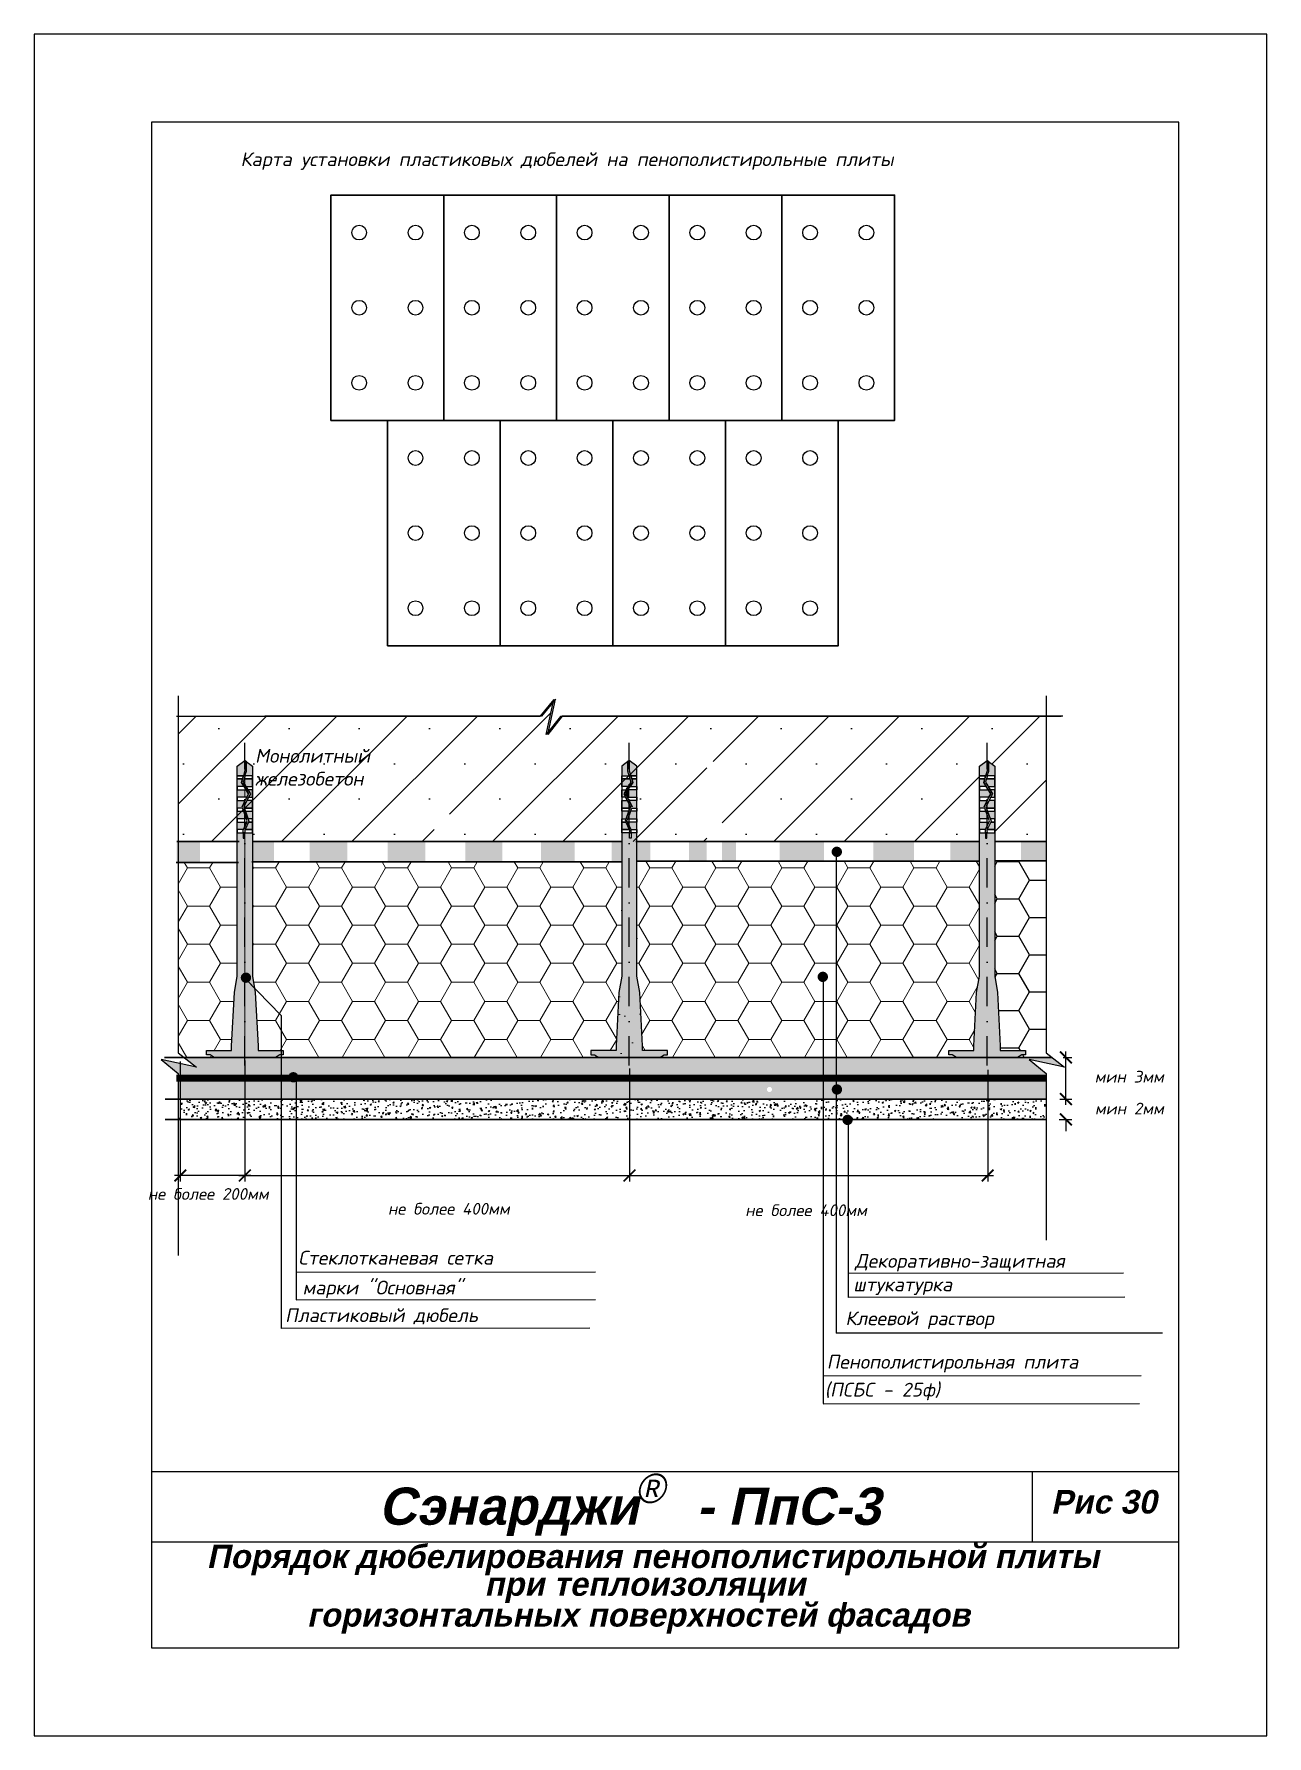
# Model space of a CAD drawing. Header units: inches. Extents: x 47 to 4151, y -1120 to 1902.
# Drawn here: x 1936.9 to 2146.9, y 948.9 to 1238.9 of the extents above; entities that cross this region are included whole.
import ezdxf

# ---------------------------------------------------------------- set-up
doc = ezdxf.new("R2010")
doc.units = ezdxf.units.IN
doc.header["$LTSCALE"] = 10
doc.header["$MEASUREMENT"] = 0
doc.linetypes.add('DASHDOT', pattern=[1, 0.5, -0.25, 0, -0.25])
doc.linetypes.add('HIDDEN', pattern=[0.375, 0.25, -0.125])
doc.layers.add('dim', color=160, linetype='Continuous', lineweight=15)
doc.layers.add('Layer1', color=108, linetype='Continuous', lineweight=30)
for name, color, linetype in [('DUBEL', 142, 'Continuous'), ('hatch', 240, 'Continuous'), ('ndp', 242, 'Continuous'), ('ramka', 248, 'Continuous')]:
    doc.layers.add(name, color=color, linetype=linetype)
doc.layers.add('list', color=5, linetype='Continuous', plot=False)
doc.styles.add('ndp', font='ARIALBD.TTF', dxfattribs={"oblique": 12})
doc.styles.add('style2', font='romans.shx', dxfattribs={"oblique": 12})
doc.dimstyles.new('1', dxfattribs={"dimtxt": 2, "dimasz": 2, "dimexe": 1, "dimexo": 0.7, "dimgap": 2, "dimtad": 0, "dimtih": 1, "dimtoh": 1, "dimdec": 4, "dimzin": 0, "dimdsep": 46, "dimtxsty": 'style2', "dimblk": 'ARCHTICK', "dimcen": 1.5, "dimdle": 1, "dimadec": 0, "dimazin": 0, "dimtfac": 1, "dimtdec": 4, "dimtofl": 0, "dimtmove": 0, "dimatfit": 2, "dimldrblk": 'DOTSMALL', "dimfxl": 1, "dimtolj": 1, "dimtzin": 0, "dimarcsym": 0})
pattern_1 = [(350, (2566.6812, 1618.4841), (0.29139777, 0.39286785), [0, -0.4375])]
pattern_2 = [(0, (836.18176, 1637.6031), (0.21875, 0.4375), [0, -0.4375])]
pattern_3 = [(50, (836.1818, 1637.603), (2.5104106, -0.2196325), [0.2625, -2.8875]), (355, (836.1818, 1637.603), (-0.4856297, 2.6326725), [0.21, -2.31]), (100.4514, (836.391, 1637.5848), (2.024783, 2.4130384), [0.2230907, -2.4539974]), (46.1842, (836.1818, 1638.303), (3.735344, -0.5793166), [0.39375, -4.33125]), (96.6356, (836.493, 1638.2548), (3.271319, 3.409413), [0.334636, -3.680995]), (351.1842, (836.1818, 1638.303), (3.271317, 3.409415), [0.315, -3.465]), (21, (836.5318, 1638.128), (2.0891747, -1.409166), [0.2625, -2.8875]), (326, (836.5318, 1638.128), (0.8516037, 2.538025), [0.21, -2.31]), (71.4514, (836.7059, 1638.0107), (2.940779, 1.1288567), [0.2230907, -2.4539974]), (37.5, (836.1818, 1637.6031), (0.0425595, 1.1651285), [0, -2.282, 0, -2.345, 0, -2.31875]), (7.5, (836.1818, 1637.6031), (0.9207434, 1.380441), [0, -1.337, 0, -2.2295, 0, -0.88375]), (327.5, (835.4013, 1637.6031), (1.8683785, -0.07894205), [0, -0.875, 0, -2.73, 0, -3.6225]), (317.5, (835.0513, 1637.6031), (2.0411516, 0.3503674), [0, -1.1375, 0, -1.813, 0, -2.5725])]
pattern_4 = [(0, (1889.868, 340.1117), (5.625, 3.247595), [3.75, -7.5]), (120, (1889.868, 340.1117), (-5.625, 3.247595), [3.75, -7.5]), (60, (1889.868, 340.1117), (1e-08, 6.49519), [-7.5, 3.75])]

msp = doc.modelspace()

# ---------------------------------------------------------------- texts
at = {"layer": 'ndp', "oblique": 12}
for s, height, style, p in [('Карта установки пластиковых дюбелей на пенополистирольные плиты', 2.34619952, 'style2', (1972.033274, 1216.399121)), ('Монолитный', 2.3461995, 'style2', (1974.506869, 1114.744515)), ('железобетон', 2.34619952, 'style2', (1974.506869, 1110.828376)), ('Стеклотканевая сетка', 2.34619952, 'style2', (1981.882627, 1029.220293)), ('Декоративно-защитная', 2.34619952, 'style2', (2076.684998, 1028.681295)), ('марки "Основная"', 2.34619952, 'style2', (1982.600397, 1024.134206)), ('штукатурка', 2.3461995, 'style2', (2076.412517, 1024.677468)), ('Пластиковый дюбель', 2.34619952, 'style2', (1979.622078, 1019.420263)), ('Клеевой раствор', 2.34619952, 'style2', (2075.050152, 1018.894169)), ('Пенополистирольная плита', 2.34619952, 'style2', (2071.87867, 1011.490023)), ('(ПСБС - 25ф)', 2.34619952, 'style2', (2071.543408, 1006.733581)), ('Сэнарджи    - ПпС-3', 6.33260053, 'ndp', (1995.581953, 984.891113)), ('Рис 30', 4, 'ndp', (2110.069698, 986.80241)), ('Порядок дюбелирования пенополистирольной плиты ', 4, 'ndp', (1966.263791, 977.500978)), ('при теплоизоляции', 4, 'ndp', (2013.565986, 972.780335)), (' горизонтальных поверхностей фасадов', 4, 'ndp', (1981.772395, 967.53518))]:
    msp.add_text(s, height=height, dxfattribs=dict(at, style=style)).set_placement(p)
at = {"layer": 'ndp', "insert": (2039.295845, 993.581192), "char_height": 5, "attachment_point": 1, "style": 'style2'}
msp.add_mtext('{\\fCentury Gothic|b0|i0|c204|p32;®}', dxfattribs=at)

# ---------------------------------------------------------------- blocks, each defined once
blk = doc.blocks.new('_ArchTick')
at = {"layer": 'DUBEL', "color": 0, "const_width": 0.15}
blk.add_lwpolyline([(-0.5, -0.5), (0.5, 0.5)], dxfattribs=at)
blk = doc.blocks.new('*D238')
at = {"layer": 'Defpoints', "color": 0}
for p in [(2111.46, 1064.52), (2112.62, 1064.52), (2110.87, 1057.42)]:
    blk.add_point(p, dxfattribs=at)
at = {"layer": 'dim', "color": 0, "lineweight": -2}
for p, q in [((2112.16, 1064.52), (2113.62, 1064.52)), ((2112.62, 1056.42), (2112.62, 1065.52)), ((2111.57, 1057.42), (2113.62, 1057.42))]:
    blk.add_line(p, q, dxfattribs=at)
at = {"layer": 'dim', "color": 0, "lineweight": -2, "xscale": 2, "yscale": 2, "zscale": 2}
for p, rotation in [((2112.62, 1064.52), 90), ((2112.62, 1057.42), 270)]:
    blk.add_blockref('_ArchTick', p, dxfattribs=dict(at, rotation=rotation))
at = {"layer": 'dim', "color": 0, "insert": (2123.41, 1061.23), "char_height": 2, "attachment_point": 5, "style": 'style2'}
blk.add_mtext('\\A1;{\\fRomanS|b0|i0|c204|p2;мин 3мм}', dxfattribs=at)
blk = doc.blocks.new('_DotSmall')
at = {"layer": 'DUBEL', "color": 0, "const_width": 0.5}
blk.add_lwpolyline([(-0.0625, 0, 1), (0.0625, 0, 1)], format="xyb", close=True, dxfattribs=at)
blk = doc.blocks.new('*D237')
at = {"layer": 'Defpoints', "color": 0}
for p in [(2110.87, 1057.42), (2110.76, 1053.96), (2112.62, 1053.96)]:
    blk.add_point(p, dxfattribs=at)
at = {"layer": 'dim', "color": 0, "lineweight": -2}
for p, q in [((2112.62, 1057.42), (2112.62, 1059.42)), ((2111.57, 1057.42), (2113.62, 1057.42)), ((2111.46, 1053.96), (2113.62, 1053.96)), ((2112.62, 1053.96), (2112.62, 1051.96))]:
    blk.add_line(p, q, dxfattribs=at)
at = {"layer": 'dim', "color": 0, "lineweight": -2, "xscale": 2, "yscale": 2, "zscale": 2}
for p, rotation in [((2112.62, 1057.42), 270), ((2112.62, 1053.96), 90)]:
    blk.add_blockref('_ArchTick', p, dxfattribs=dict(at, rotation=rotation))
at = {"layer": 'dim', "color": 0, "insert": (2123.43, 1055.81), "char_height": 2, "attachment_point": 5, "style": 'style2'}
blk.add_mtext('\\A1;{\\fRomanS|b0|i0|c204|p2;мин 2мм}', dxfattribs=at)
blk = doc.blocks.new('*D307')
at = {"layer": 'Defpoints', "color": 0}
for p in [(2038.3, 1063.08), (2099.3, 1063.08), (2099.3, 1044.4)]:
    blk.add_point(p, dxfattribs=at)
at = {"layer": 'dim', "color": 0, "lineweight": -2}
for p, q in [((2038.3, 1062.38), (2038.3, 1043.4)), ((2099.3, 1062.38), (2099.3, 1043.4)), ((2037.3, 1044.4), (2100.3, 1044.4))]:
    blk.add_line(p, q, dxfattribs=at)
at = {"layer": 'dim', "color": 0, "lineweight": -2, "xscale": 2, "yscale": 2, "zscale": 2, "rotation": 180}
blk.add_blockref('_ArchTick', (2038.3, 1044.4), dxfattribs=at)
at = {"layer": 'dim', "color": 0, "lineweight": -2, "xscale": 2, "yscale": 2, "zscale": 2}
blk.add_blockref('_ArchTick', (2099.3, 1044.4), dxfattribs=at)
at = {"layer": 'dim', "color": 0, "insert": (2068.36, 1038.48), "char_height": 2, "attachment_point": 5, "style": 'style2'}
blk.add_mtext('\\A1;{\\fRomanS|b0|i0|c204|p2;не более 400мм}', dxfattribs=at)
blk = doc.blocks.new('*D322')
at = {"layer": 'Defpoints', "color": 0}
for p in [(1972.77, 1063.33), (2038.3, 1063.33), (2038.3, 1044.4)]:
    blk.add_point(p, dxfattribs=at)
at = {"layer": 'dim', "color": 0, "lineweight": -2}
for p, q in [((1972.77, 1062.63), (1972.77, 1043.4)), ((2038.3, 1062.63), (2038.3, 1043.4)), ((1971.77, 1044.4), (2039.3, 1044.4))]:
    blk.add_line(p, q, dxfattribs=at)
at = {"layer": 'dim', "color": 0, "lineweight": -2, "xscale": 2, "yscale": 2, "zscale": 2, "rotation": 180}
blk.add_blockref('_ArchTick', (1972.77, 1044.4), dxfattribs=at)
at = {"layer": 'dim', "color": 0, "lineweight": -2, "xscale": 2, "yscale": 2, "zscale": 2}
blk.add_blockref('_ArchTick', (2038.3, 1044.4), dxfattribs=at)
at = {"layer": 'dim', "color": 0, "insert": (2007.51, 1038.73), "char_height": 2, "attachment_point": 5, "style": 'style2'}
blk.add_mtext('\\A1;{\\fRomanS|b0|i0|c204|p2;не более 400мм}', dxfattribs=at)
blk = doc.blocks.new('*D323')
at = {"layer": 'Defpoints', "color": 0}
for p in [(1961.78, 1064.53), (1972.77, 1064.72), (1961.78, 1044.4)]:
    blk.add_point(p, dxfattribs=at)
at = {"layer": 'dim', "color": 0, "lineweight": -2}
for p, q in [((1961.78, 1063.83), (1961.78, 1043.4)), ((1972.77, 1064.02), (1972.77, 1043.4)), ((1973.77, 1044.4), (1960.78, 1044.4))]:
    blk.add_line(p, q, dxfattribs=at)
at = {"layer": 'dim', "color": 0, "lineweight": -2, "xscale": 2, "yscale": 2, "zscale": 2, "rotation": 180}
blk.add_blockref('_ArchTick', (1961.78, 1044.4), dxfattribs=at)
at = {"layer": 'dim', "color": 0, "lineweight": -2, "xscale": 2, "yscale": 2, "zscale": 2}
blk.add_blockref('_ArchTick', (1972.77, 1044.4), dxfattribs=at)
at = {"layer": 'dim', "color": 0, "insert": (1966.53, 1041.26), "char_height": 2, "attachment_point": 5, "style": 'style2'}
blk.add_mtext('\\A1;{\\fRomanS|b0|i0|c204|p2;не более 200мм}', dxfattribs=at)

# ---------------------------------------------------------------- dimensions: what is measured, and where the dimension line sits
at = {"layer": 'dim'}
for base, p1, p2, angle, text, picture, middle in [((1961.775495, 1044.399084), (1972.768573, 1064.724874), (1961.775495, 1064.526953), 180, '{\\fRomanS|b0|i0|c204|p2;не более 200мм}', '*D323', (1966.526691, 1041.261068)), ((2112.624958, 1064.517191), (2110.872862, 1057.41859), (2111.45626, 1064.517191), 270, '{\\fRomanS|b0|i0|c204|p2;мин 3мм}', '*D238', (2123.407823, 1061.230212)), ((2112.624958, 1053.963135), (2110.872862, 1057.41859), (2110.756056, 1053.963135), 270, '{\\fRomanS|b0|i0|c204|p2;мин 2мм}', '*D237', (2123.434233, 1055.812213))]:
    dim = msp.add_linear_dim(base=base, p1=p1, p2=p2, angle=angle, text=text, dimstyle='1', override={"dimtmove": 2}, dxfattribs=at)
    dim.commit()
    dim.dimension.update_dxf_attribs({"geometry": picture, "text_midpoint": middle, "dimtype": 160})
for base, p1, p2, picture, middle in [((2038.304507, 1044.398472), (1972.774439, 1063.32881), (2038.304507, 1063.32881), '*D322', (2007.506877, 1038.732714)), ((2099.29803, 1044.402581), (2038.297332, 1063.075814), (2099.29803, 1063.075814), '*D307', (2068.360711, 1038.479717))]:
    dim = msp.add_linear_dim(base=base, p1=p1, p2=p2, text='{\\fRomanS|b0|i0|c204|p2;не более 400мм}', dimstyle='1', override={"dimtmove": 2}, dxfattribs=at)
    dim.commit()
    dim.dimension.update_dxf_attribs({"geometry": picture, "text_midpoint": middle, "dimtype": 160})

# ---------------------------------------------------------------- hatches: boundary and pattern name
at = {"layer": 'dim'}
h = msp.add_hatch(color=4, dxfattribs=at)
h.paths.add_polyline_path([(1972.778129, 1115.096473), (1971.474136, 1114.156579), (1971.474136, 1112.527853), (1972.536286, 1112.527853), (1972.778129, 1113.346206)])
h.paths.add_polyline_path([(1974.082123, 1114.156579), (1973.054931, 1114.89696), (1973.054931, 1113.306161), (1972.778129, 1112.527853), (1972.778129, 1112.369519), (1972.824921, 1112.527853), (1974.082123, 1112.527853)])
h.paths.add_polyline_path([(1974.082123, 1111.982397), (1972.778129, 1111.982397), (1972.778129, 1110.975996), (1972.956104, 1110.688795), (1974.082123, 1110.688795)])
h.paths.add_polyline_path([(1972.198702, 1111.385536), (1972.375089, 1111.982397), (1971.474136, 1111.982397), (1971.474136, 1110.688795), (1972.630464, 1110.688795)])
h.paths.add_polyline_path([(1972.778129, 1111.982397), (1972.663725, 1111.982397), (1972.499287, 1111.425969), (1972.778129, 1110.975996)])
h.paths.add_polyline_path([(1972.778129, 1110.143339), (1971.474136, 1110.143339), (1971.474136, 1108.849737), (1972.778129, 1108.849737)])
h.paths.add_polyline_path([(1972.968476, 1110.143339), (1972.778129, 1110.143339), (1972.778129, 1108.849737), (1973.105437, 1108.849737), (1973.404359, 1109.439948)])
h.paths.add_polyline_path([(1974.082123, 1110.143339), (1973.294117, 1110.143339), (1973.721546, 1109.453589), (1973.415715, 1108.849737), (1974.082123, 1108.849737)])
h.paths.add_polyline_path([(1974.082123, 1108.304281), (1973.139459, 1108.304281), (1972.778129, 1107.59085), (1972.778129, 1107.010679), (1974.082123, 1107.010679)])
h.paths.add_polyline_path([(1972.778129, 1108.304281), (1971.474136, 1108.304281), (1971.474136, 1107.010679), (1972.372456, 1107.010679), (1972.778129, 1105.904192), (1972.778129, 1106.70832), (1972.590437, 1107.220258), (1972.778129, 1107.59085), (1972.778129, 1108.203482), (1972.289126, 1107.237964)])
h.paths.add_polyline_path([(1972.778129, 1105.904192), (1972.572437, 1106.465223), (1971.474136, 1106.465223), (1971.474136, 1105.171622), (1972.778129, 1105.171622)])
h.paths.add_polyline_path([(1974.082123, 1106.465223), (1972.867256, 1106.465223), (1973.341532, 1105.171622), (1974.082123, 1105.171622)])
h.paths.add_polyline_path([(1974.082123, 1104.626165), (1973.399706, 1104.626165), (1972.819919, 1103.332564), (1974.082123, 1103.332564)])
h.paths.add_polyline_path([(1972.778129, 1104.626165), (1971.474136, 1104.626165), (1971.474136, 1103.332564), (1972.516587, 1103.332564), (1972.778129, 1103.916108)])
h.paths.add_polyline_path([(1972.487713, 1102.787108), (1971.474136, 1102.787108), (1971.474136, 1078.381266), (1971.001246, 1075.607412), (1970.524305, 1066.467857), (1970.524305, 1065.672592), (1966.248239, 1065.672592), (1966.248239, 1064.957988), (1966.83738, 1064.957988), (1967.566899, 1064.517191), (1972.778129, 1064.517191), (1972.778129, 1101.883826), (1972.487713, 1101.883826)])
h.paths.add_polyline_path([(1974.082123, 1102.787108), (1972.778129, 1102.787108), (1972.778129, 1064.517191), (1977.98936, 1064.517191), (1978.718879, 1064.957988), (1979.30802, 1064.957988), (1979.30802, 1065.672592), (1975.031954, 1065.672592), (1975.031954, 1066.467857), (1974.555013, 1075.607412), (1974.082123, 1078.381266)])
h = msp.add_hatch(dxfattribs=at)
h.set_pattern_fill('AR-SAND', color=1, scale=5, style=0)
h.set_pattern_definition([(37.5, (1889.868, 340.112), (-0.31497, 9.63412), [0, -7.6, 0, -8.5, 0, -8.125]), (7.5, (1889.868, 340.112), (8.84888, 14.11073), [0, -4.1, 0, -6.85, 0, -2.625]), (327.5, (1883.718, 340.112), (15.57071, 0.028295), [0, -2.5, 0, -9, 0, -11.75]), (317.5, (1883.718, 340.112), (15.03063, 4.38838), [0, -1.25, 0, -5.9, 0, -6.75])])
h.paths.add_polyline_path([(2039.563348, 1102.787108), (2038.549771, 1102.787108), (2038.549771, 1101.883826), (2038.259355, 1101.883826), (2038.259355, 1064.517191), (2043.470585, 1064.517191), (2044.200104, 1064.957988), (2044.789245, 1064.957988), (2044.789245, 1065.672592), (2040.513179, 1065.672592), (2040.513179, 1066.467857), (2040.036238, 1075.607412), (2039.563348, 1078.381266)])
h.paths.add_polyline_path([(2038.259355, 1102.787108), (2036.955361, 1102.787108), (2036.955361, 1078.381266), (2036.482471, 1075.607412), (2036.00553, 1066.467857), (2036.00553, 1065.672592), (2031.729464, 1065.672592), (2031.729464, 1064.957988), (2032.318605, 1064.957988), (2033.048124, 1064.517191), (2038.259355, 1064.517191)])
h.paths.add_polyline_path([(2037.637778, 1104.626165), (2036.955361, 1104.626165), (2036.955361, 1103.332564), (2038.217565, 1103.332564)])
h.paths.add_polyline_path([(2039.563348, 1104.626165), (2038.259355, 1104.626165), (2038.259355, 1103.916108), (2038.520897, 1103.332564), (2039.563348, 1103.332564)])
h.paths.add_polyline_path([(2039.563348, 1106.465223), (2038.465047, 1106.465223), (2038.259355, 1105.904192), (2038.259355, 1105.171622), (2039.563348, 1105.171622)])
h.paths.add_polyline_path([(2038.170228, 1106.465223), (2036.955361, 1106.465223), (2036.955361, 1105.171622), (2037.695952, 1105.171622)])
h.paths.add_polyline_path([(2038.259355, 1107.59085), (2037.898025, 1108.304281), (2036.955361, 1108.304281), (2036.955361, 1107.010679), (2038.259355, 1107.010679)])
h.paths.add_polyline_path([(2039.563348, 1108.304281), (2038.259355, 1108.304281), (2038.748358, 1107.237964), (2038.259355, 1108.203482), (2038.259355, 1107.59085), (2038.447047, 1107.220258), (2038.259355, 1106.70832), (2038.259355, 1105.904192), (2038.465047, 1106.465223), (2038.665028, 1107.010679), (2039.563348, 1107.010679)])
h.paths.add_polyline_path([(2039.563348, 1114.156579), (2038.259355, 1115.096473), (2038.259355, 1113.346206), (2038.501198, 1112.527853), (2039.563348, 1112.527853)])
h.paths.add_polyline_path([(2037.982553, 1113.306161), (2037.982553, 1114.89696), (2036.955361, 1114.156579), (2036.955361, 1112.527853), (2038.212563, 1112.527853), (2038.259355, 1112.369519), (2038.259355, 1112.527853)])
h.paths.add_polyline_path([(2038.259355, 1111.982397), (2036.955361, 1111.982397), (2036.955361, 1110.688795), (2038.08138, 1110.688795), (2038.259355, 1110.975996)])
h.paths.add_polyline_path([(2039.563348, 1111.982397), (2038.662395, 1111.982397), (2038.838782, 1111.385536), (2038.40702, 1110.688795), (2039.563348, 1110.688795)])
h.paths.add_polyline_path([(2039.563348, 1110.143339), (2038.259355, 1110.143339), (2038.259355, 1108.849737), (2039.563348, 1108.849737)])
h.paths.add_polyline_path([(2037.315938, 1109.453589), (2037.743367, 1110.143339), (2036.955361, 1110.143339), (2036.955361, 1108.849737), (2037.621769, 1108.849737)])
h = msp.add_hatch(color=4, dxfattribs=at)
h.paths.add_polyline_path([(2038.259355, 1111.982397), (2036.955361, 1111.982397), (2036.955361, 1110.688795), (2038.08138, 1110.688795), (2038.259355, 1110.975996)])
h.paths.add_polyline_path([(2037.982553, 1114.89696), (2036.955361, 1114.156579), (2036.955361, 1112.527853), (2038.212563, 1112.527853), (2038.259355, 1112.369519), (2038.259355, 1112.527853), (2037.982553, 1113.306161)])
h.paths.add_polyline_path([(2039.563348, 1114.156579), (2038.259355, 1115.096473), (2038.259355, 1113.346206), (2038.501198, 1112.527853), (2039.563348, 1112.527853)])
h.paths.add_polyline_path([(2039.563348, 1111.982397), (2038.662395, 1111.982397), (2038.838782, 1111.385536), (2038.40702, 1110.688795), (2039.563348, 1110.688795)])
h.paths.add_polyline_path([(2039.563348, 1110.143339), (2038.259355, 1110.143339), (2038.259355, 1108.849737), (2039.563348, 1108.849737)])
h.paths.add_polyline_path([(2038.538197, 1111.425969), (2038.373759, 1111.982397), (2038.259355, 1111.982397), (2038.259355, 1110.975996)])
h.paths.add_polyline_path([(2037.743367, 1110.143339), (2036.955361, 1110.143339), (2036.955361, 1108.849737), (2037.621769, 1108.849737), (2037.315938, 1109.453589)])
h.paths.add_polyline_path([(2039.563348, 1108.304281), (2038.259355, 1108.304281), (2038.748358, 1107.237964), (2038.259355, 1108.203482), (2038.259355, 1107.59085), (2038.447047, 1107.220258), (2038.259355, 1106.70832), (2038.259355, 1105.904192), (2038.465047, 1106.465223), (2038.665028, 1107.010679), (2039.563348, 1107.010679)])
h.paths.add_polyline_path([(2038.259355, 1107.59085), (2037.898025, 1108.304281), (2036.955361, 1108.304281), (2036.955361, 1107.010679), (2038.259355, 1107.010679)])
h.paths.add_polyline_path([(2038.170228, 1106.465223), (2036.955361, 1106.465223), (2036.955361, 1105.171622), (2037.695952, 1105.171622)])
h.paths.add_polyline_path([(2039.563348, 1106.465223), (2038.465047, 1106.465223), (2038.259355, 1105.904192), (2038.259355, 1105.171622), (2039.563348, 1105.171622)])
h.paths.add_polyline_path([(2037.637778, 1104.626165), (2036.955361, 1104.626165), (2036.955361, 1103.332564), (2038.217565, 1103.332564)])
h.paths.add_polyline_path([(2039.563348, 1104.626165), (2038.259355, 1104.626165), (2038.259355, 1103.916108), (2038.520897, 1103.332564), (2039.563348, 1103.332564)])
h.paths.add_polyline_path([(2038.259355, 1102.787108), (2036.955361, 1102.787108), (2036.955361, 1078.381266), (2036.482471, 1075.607412), (2036.00553, 1066.467857), (2036.00553, 1065.672592), (2031.729464, 1065.672592), (2031.729464, 1064.957988), (2032.318605, 1064.957988), (2033.048124, 1064.517191), (2038.259355, 1064.517191)])
h.paths.add_polyline_path([(2039.563348, 1102.787108), (2038.549771, 1102.787108), (2038.549771, 1101.883826), (2038.259355, 1101.883826), (2038.259355, 1064.517191), (2043.470585, 1064.517191), (2044.200104, 1064.957988), (2044.789245, 1064.957988), (2044.789245, 1065.672592), (2040.513179, 1065.672592), (2040.513179, 1066.467857), (2040.036238, 1075.607412), (2039.563348, 1078.381266)])
h = msp.add_hatch(color=4, dxfattribs=at)
h.paths.add_polyline_path([(2099.194638, 1115.096473), (2097.890644, 1114.156579), (2097.890644, 1112.527853), (2098.952794, 1112.527853), (2099.194638, 1113.346206)])
h.paths.add_polyline_path([(2100.498632, 1114.156579), (2099.47144, 1114.89696), (2099.47144, 1113.306161), (2099.194638, 1112.527853), (2099.194638, 1112.369519), (2099.24143, 1112.527853), (2100.498632, 1112.527853)])
h.paths.add_polyline_path([(2098.791598, 1111.982397), (2097.890644, 1111.982397), (2097.890644, 1110.688795), (2099.046972, 1110.688795), (2098.615211, 1111.385536)])
h.paths.add_polyline_path([(2100.498632, 1111.982397), (2099.194638, 1111.982397), (2099.194638, 1110.975996), (2099.372613, 1110.688795), (2100.498632, 1110.688795)])
h.paths.add_polyline_path([(2099.194638, 1110.143339), (2097.890644, 1110.143339), (2097.890644, 1108.849737), (2099.194638, 1108.849737)])
h.paths.add_polyline_path([(2100.498632, 1110.143339), (2099.710625, 1110.143339), (2100.138055, 1109.453589), (2099.832224, 1108.849737), (2100.498632, 1108.849737)])
h.paths.add_polyline_path([(2099.820868, 1109.439948), (2099.384985, 1110.143339), (2099.194638, 1110.143339), (2099.194638, 1108.849737), (2099.521945, 1108.849737)])
h.paths.add_polyline_path([(2099.194638, 1108.304281), (2097.890644, 1108.304281), (2097.890644, 1107.010679), (2098.788965, 1107.010679), (2099.194638, 1105.904192), (2099.194638, 1106.70832), (2099.006945, 1107.220258), (2099.194638, 1107.59085), (2099.194638, 1108.203482), (2098.705635, 1107.237964)])
h.paths.add_polyline_path([(2100.498632, 1108.304281), (2099.555968, 1108.304281), (2099.194638, 1107.59085), (2099.194638, 1107.010679), (2100.498632, 1107.010679)])
h.paths.add_polyline_path([(2099.194638, 1105.904192), (2098.988946, 1106.465223), (2097.890644, 1106.465223), (2097.890644, 1105.171622), (2099.194638, 1105.171622)])
h.paths.add_polyline_path([(2100.498632, 1106.465223), (2099.283765, 1106.465223), (2099.75804, 1105.171622), (2100.498632, 1105.171622)])
h.paths.add_polyline_path([(2100.498632, 1104.626165), (2099.816214, 1104.626165), (2099.236428, 1103.332564), (2100.498632, 1103.332564)])
h.paths.add_polyline_path([(2099.194638, 1103.916108), (2099.194638, 1104.626165), (2097.890644, 1104.626165), (2097.890644, 1103.332564), (2098.933096, 1103.332564)])
h.paths.add_polyline_path([(2099.194638, 1101.883826), (2098.904222, 1101.883826), (2098.904222, 1102.787108), (2097.890644, 1102.787108), (2097.890644, 1078.381266), (2097.417755, 1075.607412), (2096.940813, 1066.467857), (2096.940813, 1065.672592), (2092.664748, 1065.672592), (2092.664748, 1064.957988), (2093.253889, 1064.957988), (2093.983408, 1064.517191), (2099.194638, 1064.517191)])
h.paths.add_polyline_path([(2100.498632, 1102.787108), (2099.194638, 1102.787108), (2099.194638, 1064.517191), (2104.405869, 1064.517191), (2105.135388, 1064.957988), (2105.724529, 1064.957988), (2105.724529, 1065.672592), (2101.448463, 1065.672592), (2101.448463, 1066.467857), (2100.971521, 1075.607412), (2100.498632, 1078.381266)])
msp.add_hatch(color=4, dxfattribs=at).paths.add_polyline_path([(2038.259355, 1110.143339), (2038.069008, 1110.143339), (2037.633125, 1109.439948), (2037.932047, 1108.849737), (2038.259355, 1108.849737)])
h = msp.add_hatch(dxfattribs=at)
h.set_pattern_fill('HONEY', color=1, scale=30, style=0)
h.set_pattern_definition(pattern_4)
h.paths.add_polyline_path([(1971.474136, 1097.74657), (1961.40766, 1097.74657), (1961.40766, 1065.298069), (1962.398473, 1064.517191), (1967.566899, 1064.517191), (1966.83738, 1064.957988), (1966.248239, 1064.957988), (1966.248239, 1065.672592), (1970.524305, 1065.672592), (1970.524305, 1066.467857), (1971.001246, 1075.607412), (1971.474136, 1078.381266)])
h = msp.add_hatch(dxfattribs=at)
h.set_pattern_fill('HONEY', color=1, scale=30, style=0)
h.set_pattern_definition(pattern_4)
h.paths.add_polyline_path([(2036.955361, 1097.851631), (1974.082123, 1097.851631), (1974.082123, 1078.381266), (1974.429479, 1076.343759), (1978.961144, 1071.658524), (1978.961144, 1065.672592), (1979.30802, 1065.672592), (1979.30802, 1064.957988), (1978.961144, 1064.957988), (1978.961144, 1064.517191), (1991.205716, 1064.517191), (2033.048124, 1064.517191), (2032.318605, 1064.957988), (2031.729464, 1064.957988), (2031.729464, 1065.672592), (2036.00553, 1065.672592), (2036.00553, 1066.467857), (2036.482471, 1075.607412), (2036.955361, 1078.381266)])
h.paths.add_polyline_path([(1978.961144, 1071.658524), (1974.429479, 1076.343759), (1974.555013, 1075.607412), (1975.031954, 1066.467857), (1975.031954, 1065.672592), (1978.961144, 1065.672592)], flags=17)
h = msp.add_hatch(dxfattribs=at)
h.set_pattern_fill('HONEY', color=1, scale=30, style=0)
h.set_pattern_definition(pattern_4)
h.paths.add_polyline_path([(2071.262335, 1077.812962, -0.0274360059), (2071.214166, 1077.810316, -1), (2071.214166, 1078.690141, -0.9465932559), (2071.262335, 1077.812962), (2071.262335, 1064.517191), (2073.513034, 1064.517191), (2073.513034, 1097.942615), (2039.563348, 1097.942615), (2039.563348, 1078.381266), (2040.036238, 1075.607412), (2040.513179, 1066.467857), (2040.513179, 1065.672592), (2044.789245, 1065.672592), (2044.789245, 1064.957988), (2044.200104, 1064.957988), (2043.470585, 1064.517191), (2071.262335, 1064.517191)])
h = msp.add_hatch(dxfattribs=at)
h.set_pattern_fill('HONEY', color=1, scale=30, style=0)
h.set_pattern_definition(pattern_4)
h.paths.add_polyline_path([(2097.890644, 1097.942615), (2073.513034, 1097.942615), (2073.513034, 1064.517191), (2093.983408, 1064.517191), (2093.253889, 1064.957988), (2092.664748, 1064.957988), (2092.664748, 1065.672592), (2096.940813, 1065.672592), (2096.940813, 1066.467857), (2097.417755, 1075.607412), (2097.890644, 1078.381266)])
at = {"layer": 'hatch'}
h = msp.add_hatch(dxfattribs=at)
h.set_pattern_fill('SACNCR', color=1, scale=90.327494, style=0)
h.set_pattern_definition([(45, (1177.907, 2000.766), (-5.987923, 5.987923), []), (45, (1183.895, 2000.766), (-5.987923, 5.987923), [0, -8.4682])])
h.paths.add_polyline_path([(2051.445619, 1114.156579), (2052.749613, 1115.096473), (2054.053607, 1114.156579), (2054.053607, 1112.527853), (2054.053607, 1111.982397), (2054.053607, 1110.143339), (2054.053607, 1108.304281), (2054.053607, 1106.465223), (2054.053607, 1104.626165), (2054.053607, 1102.787108), (2054.053607, 1101.328209), (2097.890644, 1101.328209), (2097.890644, 1102.787108), (2097.890644, 1103.332564), (2097.890644, 1104.626165), (2097.890644, 1105.171622), (2097.890644, 1106.465223), (2097.890644, 1107.010679), (2097.890644, 1108.304281), (2097.890644, 1108.849737), (2097.890644, 1110.143339), (2097.890644, 1110.688795), (2097.890644, 1111.982397), (2097.890644, 1112.527853), (2097.890644, 1114.156579), (2099.194638, 1115.096473), (2099.47144, 1114.89696), (2100.498632, 1114.156579), (2100.498632, 1112.527853), (2100.498632, 1110.688795), (2100.498632, 1110.143339), (2100.498632, 1108.849737), (2100.498632, 1108.304281), (2100.498632, 1106.465223), (2100.498632, 1105.171622), (2100.498632, 1103.332564), (2100.498632, 1102.787108), (2100.498632, 1101.328209), (2109.253353, 1101.328209), (2109.253353, 1122.640103), (2026.80716, 1122.640103), (2024.36342, 1119.539377), (2024.459654, 1119.979492), (2024.101799, 1119.52543), (2025.32327, 1125.11168), (2023.3036, 1122.654051), (2023.053441, 1122.654051), (2023.041979, 1122.640103), (1961.40766, 1122.640103), (1961.40766, 1101.328209), (2005.000594, 1101.328209), (2005.000594, 1102.787108), (2005.000594, 1103.332564), (2005.000594, 1104.626165), (2005.000594, 1105.171622), (2005.000594, 1106.465223), (2005.000594, 1107.010679), (2005.000594, 1108.304281), (2005.000594, 1108.849737), (2005.000594, 1110.143339), (2005.000594, 1110.688795), (2005.000594, 1111.982397), (2005.000594, 1112.527853), (2005.000594, 1114.156579), (2006.304588, 1115.096473), (2006.581389, 1114.89696), (2007.608582, 1114.156579), (2007.608582, 1112.527853), (2007.608582, 1110.688795), (2007.608582, 1110.143339), (2007.608582, 1108.849737), (2007.608582, 1108.304281), (2007.608582, 1106.465223), (2007.608582, 1105.171622), (2007.608582, 1103.332564), (2007.608582, 1102.787108), (2007.608582, 1101.328209), (2051.445619, 1101.328209), (2051.445619, 1102.787108), (2051.445619, 1103.332564), (2051.445619, 1105.171622), (2051.445619, 1107.010679), (2051.445619, 1108.304281), (2051.445619, 1110.143339), (2051.445619, 1112.527853)])
h.paths.add_polyline_path([(1973.907368, 1110.366501), (1998.654187, 1110.117151), (1999.402237, 1113.63645), (1974.655418, 1113.8858)], flags=24)
h.paths.add_polyline_path([(1974.242539, 1114.28264), (1997.87212, 1114.03329), (1998.62017, 1117.552589), (1974.990589, 1117.801939)], flags=24)
h = msp.add_hatch(dxfattribs=at)
h.set_pattern_fill('DOTS', color=1, scale=7, angle=350, style=0)
h.set_pattern_definition(pattern_1)
h.paths.add_polyline_path([(2028.9398, 1097.851631), (2028.9398, 1101.328209), (2023.223211, 1101.328209), (2023.223211, 1097.851631)])
h.paths.add_polyline_path([(2016.640937, 1097.851631), (2016.640937, 1101.328209), (2010.338758, 1101.328209), (2010.338758, 1097.851631)])
h.paths.add_polyline_path([(2003.533046, 1097.74657), (2003.533046, 1101.328209), (1997.090826, 1101.328209), (1997.090826, 1097.74657)])
h.paths.add_polyline_path([(1990.228452, 1097.74657), (1990.228452, 1101.328209), (1983.786226, 1101.328209), (1983.786226, 1097.74657)])
h.paths.add_polyline_path([(1977.750359, 1097.74657), (1977.750359, 1101.328209), (1971.728275, 1101.328209), (1971.728275, 1097.74657)])
h.paths.add_polyline_path([(1965.146001, 1097.74657), (1965.146001, 1101.328209), (1961.13254, 1101.328209), (1961.13254, 1097.74657)])
h = msp.add_hatch(dxfattribs=at)
h.set_pattern_fill('DOTS', color=1, scale=7, angle=350, style=0)
h.set_pattern_definition(pattern_1)
h.paths.add_polyline_path([(2109.253353, 1098.016324), (2109.253353, 1101.328209), (2104.98037, 1101.328209), (2104.98037, 1098.016324)])
h.paths.add_polyline_path([(2097.890644, 1097.942615), (2097.890644, 1101.328209), (2092.936207, 1101.328209), (2092.936207, 1097.942615)])
h.paths.add_polyline_path([(2086.774081, 1097.942615), (2086.774081, 1101.328209), (2079.809739, 1101.328209), (2079.809739, 1097.942615)])
h.paths.add_polyline_path([(2071.406839, 1097.942615), (2071.406839, 1101.328209), (2063.844223, 1101.328209), (2063.844223, 1097.942615)])
h.paths.add_polyline_path([(2056.42166, 1097.942615), (2056.42166, 1101.328209), (2054.053607, 1101.328209), (2054.053607, 1097.942615)])
h.paths.add_polyline_path([(2051.445619, 1097.851631), (2051.445619, 1101.328209), (2048.406526, 1101.328209), (2048.406526, 1097.851631)])
h.paths.add_polyline_path([(2041.824252, 1097.851631), (2041.824252, 1101.328209), (2035.241973, 1101.328209), (2035.241973, 1097.851631)])
h = msp.add_hatch(dxfattribs=at)
h.set_pattern_fill('HONEY', color=1, scale=29.327494, style=0)
h.set_pattern_definition([(0, (836.1818, 1637.603), (5.498905, 3.174794), [3.665937, -7.331874]), (120, (836.1818, 1637.603), (-5.498905, 3.1747944), [3.665937, -7.331874]), (60, (836.1818, 1637.603), (1e-08, 6.349589), [-7.331874, 3.665937])])
h.paths.add_polyline_path([(2110.244166, 1064.517191), (2109.253353, 1065.298069), (2109.253353, 1098.016324), (2100.498632, 1098.016324), (2100.498632, 1078.381266), (2100.971521, 1075.607412), (2101.448463, 1066.467857), (2101.448463, 1065.672592), (2105.724529, 1065.672592), (2105.724529, 1064.957988), (2105.135388, 1064.957988), (2104.405869, 1064.517191)])
h = msp.add_hatch(dxfattribs=at)
h.set_pattern_fill('DOTS', color=1, scale=7, style=0)
h.set_pattern_definition(pattern_2)
h.paths.add_polyline_path([(2011.58099, 1064.517191), (1991.205716, 1064.517191), (1962.398473, 1064.517191), (1964.522334, 1062.843337), (1958.521321, 1064.155498), (1961.40766, 1061.783517), (1961.40766, 1060.967891), (2011.58099, 1060.967891)])
h.paths.add_polyline_path([(2011.58099, 1060.967891), (1961.40766, 1060.967891), (1961.40766, 1057.41859), (2011.58099, 1057.41859)])
h.paths.add_polyline_path([(2013.057342, 1064.517191), (2011.58099, 1064.517191), (2011.58099, 1060.967891), (2013.057342, 1060.967891)])
h.paths.add_polyline_path([(2013.057342, 1060.967891), (2011.58099, 1060.967891), (2011.58099, 1057.41859), (2013.057342, 1057.41859)])
h = msp.add_hatch(dxfattribs=at)
h.set_pattern_fill('DOTS', color=1, scale=7, style=0)
h.set_pattern_definition(pattern_2)
h.paths.add_polyline_path([(2062.252814, 1064.517191), (2013.057342, 1064.517191), (2013.057342, 1060.967891), (2013.982803, 1060.967891, -0.5376095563), (2014.38759, 1061.580055, -0.5376095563), (2014.792376, 1060.967891), (2062.252814, 1060.967891)])
h.paths.add_polyline_path([(2062.252814, 1058.636607, -0.0725178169), (2062.127204, 1058.618293, -1), (2062.127204, 1059.498118, -0.0725178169), (2062.252814, 1059.479803), (2062.252814, 1060.967891), (2014.792376, 1060.967891, -0.3007203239), (2014.38759, 1060.70023, -0.3007203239), (2013.982803, 1060.967891), (2013.057342, 1060.967891), (2013.057342, 1057.41859), (2062.252814, 1057.41859)])
h.paths.add_polyline_path([(2065.630609, 1064.517191), (2062.252814, 1064.517191), (2062.252814, 1060.967891), (2065.630609, 1060.967891)])
h.paths.add_polyline_path([(2065.630609, 1060.967891), (2062.252814, 1060.967891), (2062.252814, 1059.479803, -0.7455016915), (2062.252814, 1058.636607), (2062.252814, 1057.41859), (2065.630609, 1057.41859)])
h = msp.add_hatch(dxfattribs=at)
h.set_pattern_fill('DOTS', color=1, scale=7, style=0)
h.set_pattern_definition(pattern_2)
h.paths.add_polyline_path([(2106.367014, 1064.155498), (2112.368026, 1062.843337), (2110.244166, 1064.517191), (2065.630609, 1064.517191), (2065.630609, 1060.967891), (2109.253353, 1060.967891), (2109.253353, 1061.783517)])
h.paths.add_polyline_path([(2109.253353, 1060.967891), (2065.630609, 1060.967891), (2065.630609, 1057.41859), (2109.253353, 1057.41859)])
h = msp.add_hatch(dxfattribs=at)
h.set_pattern_fill('AR-CONC', color=1, scale=0.35, style=0)
h.set_pattern_definition(pattern_3)
h.paths.add_polyline_path([(2011.58099, 1057.41859), (1961.40766, 1057.41859), (1961.40766, 1053.963135), (2011.58099, 1053.963135)])
h.paths.add_polyline_path([(2013.057342, 1057.41859), (2011.58099, 1057.41859), (2011.58099, 1053.963135), (2013.057342, 1053.963135)])
h.paths.add_polyline_path([(2014.485751, 1057.41859), (2013.057342, 1057.41859), (2013.057342, 1053.963135), (2014.485751, 1053.963135)])
h = msp.add_hatch(dxfattribs=at)
h.set_pattern_fill('AR-CONC', color=1, scale=0.35, style=0)
h.set_pattern_definition(pattern_3)
h.paths.add_polyline_path([(2062.252814, 1057.41859), (2014.485751, 1057.41859), (2014.485751, 1053.963135), (2062.252814, 1053.963135)])
h.paths.add_polyline_path([(2065.630609, 1057.41859), (2062.252814, 1057.41859), (2062.252814, 1053.963135), (2063.178728, 1053.963135, -0.3585132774), (2063.610401, 1054.318307, -0.3585132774), (2064.042075, 1053.963135), (2065.630609, 1053.963135)])
h = msp.add_hatch(dxfattribs=at)
h.set_pattern_fill('AR-CONC', color=1, scale=0.35, style=0)
h.set_pattern_definition(pattern_3)
h.paths.add_polyline_path([(2109.253353, 1057.41859), (2065.630609, 1057.41859), (2065.630609, 1053.963135), (2109.253353, 1053.963135)])

# ---------------------------------------------------------------- linework, layer by layer
at = {"layer": 'dim', "color": 142, "lineweight": 0}
for p, q in [((1972.778129, 1115.096473), (1971.474136, 1114.156579)), ((1971.474136, 1114.156579), (1971.474136, 1112.527853)), ((1972.778129, 1113.346206), (1972.778129, 1115.096473)), ((1974.082123, 1114.156579), (1973.054931, 1114.89696)), ((1973.054931, 1114.89696), (1973.054931, 1113.306161)), ((1974.082123, 1112.527853), (1974.082123, 1114.156579)), ((1971.474136, 1112.527853), (1972.536286, 1112.527853)), ((1972.375089, 1111.982397), (1971.474136, 1111.982397)), ((1971.474136, 1111.982397), (1971.474136, 1110.688795)), ((1972.198702, 1111.385536), (1972.375089, 1111.982397)), ((1972.630464, 1110.688795), (1972.198702, 1111.385536)), ((1972.536286, 1112.527853), (1972.778129, 1113.346206)), ((1973.054931, 1113.306161), (1972.778129, 1112.527853)), ((1972.778129, 1112.527853), (1972.778129, 1112.369519)), ((1972.778129, 1112.369519), (1972.824921, 1112.527853)), ((1974.082123, 1111.982397), (1972.778129, 1111.982397)), ((1972.778129, 1111.982397), (1972.778129, 1110.975996)), ((1972.778129, 1110.975996), (1972.956104, 1110.688795)), ((1972.824921, 1112.527853), (1974.082123, 1112.527853)), ((1974.082123, 1110.688795), (1974.082123, 1111.982397)), ((1971.474136, 1110.688795), (1972.630464, 1110.688795)), ((1972.778129, 1110.143339), (1971.474136, 1110.143339)), ((1971.474136, 1110.143339), (1971.474136, 1108.849737)), ((1971.474136, 1108.849737), (1972.778129, 1108.849737)), ((1972.778129, 1108.849737), (1972.778129, 1110.143339)), ((1972.968476, 1110.143339), (1972.778129, 1110.143339)), ((1972.778129, 1110.143339), (1972.778129, 1108.849737)), ((1972.778129, 1108.849737), (1973.105437, 1108.849737)), ((1972.956104, 1110.688795), (1974.082123, 1110.688795)), ((1973.404359, 1109.439948), (1972.968476, 1110.143339)), ((1973.105437, 1108.849737), (1973.404359, 1109.439948)), ((1974.082123, 1110.143339), (1973.294117, 1110.143339)), ((1973.294117, 1110.143339), (1973.721546, 1109.453589)), ((1973.721546, 1109.453589), (1973.415715, 1108.849737)), ((1973.415715, 1108.849737), (1974.082123, 1108.849737)), ((1974.082123, 1108.849737), (1974.082123, 1110.143339)), ((1972.487713, 1102.787108), (1971.474136, 1102.787108)), ((1971.474136, 1102.787108), (1971.474136, 1078.381266)), ((1972.487713, 1101.883826), (1972.487713, 1102.787108)), ((1972.778129, 1101.883826), (1972.487713, 1101.883826)), ((1972.778129, 1078.507634), (1972.778129, 1101.883826)), ((1971.474136, 1078.381266), (1971.001246, 1075.607412)), ((1972.778129, 1064.517191), (1972.778129, 1077.706748)), ((1972.778129, 1077.706748), (1972.778129, 1064.517191)), ((1974.555013, 1075.607412), (1974.429479, 1076.343759)), ((1971.001246, 1075.607412), (1970.524305, 1066.467857)), ((1975.031954, 1066.467857), (1974.555013, 1075.607412)), ((1970.524305, 1065.672592), (1966.248239, 1065.672592)), ((1966.248239, 1065.672592), (1966.248239, 1064.957988)), ((1966.248239, 1064.957988), (1966.83738, 1064.957988)), ((1966.83738, 1064.957988), (1967.566899, 1064.517191)), ((1970.524305, 1066.467857), (1970.524305, 1065.672592)), ((1975.031954, 1065.672592), (1975.031954, 1066.467857)), ((1978.961144, 1065.672592), (1975.031954, 1065.672592)), ((1977.98936, 1064.517191), (1978.718879, 1064.957988)), ((1978.718879, 1064.957988), (1978.961144, 1064.957988))]:
    msp.add_line(p, q, dxfattribs=at)
at = {"layer": 'dim', "color": 242, "lineweight": 0}
for p, q in [((1974.429479, 1076.343759), (1973.120215, 1077.697393)), ((1978.961144, 1064.957988), (1978.961144, 1065.672592))]:
    msp.add_line(p, q, dxfattribs=at)
at = {"layer": 'dim', "color": 108, "lineweight": 0}
for p, q in [((1967.566899, 1064.517191), (1972.778129, 1064.517191)), ((1972.778129, 1064.517191), (1977.98936, 1064.517191))]:
    msp.add_line(p, q, dxfattribs=at)
at = {"layer": 'dim', "color": 242, "lineweight": 0}
for start, end in [(114.45603427, 245.54396573), (245.54396573, 270), (270, 291.32308492)]:
    msp.add_arc((1972.960251, 1078.107191), 0.439912, start, end, dxfattribs=at)
at = {"layer": 'DUBEL', "linetype": 'DASHDOT'}
for p, q in [((1972.778129, 1063.150233), (1972.778129, 1118.115257)), ((2038.259355, 1063.150233), (2038.259355, 1118.115257)), ((2099.194638, 1063.150233), (2099.194638, 1118.115257))]:
    msp.add_line(p, q, dxfattribs=at)
at = {"layer": 'DUBEL'}
for points in [[(1975.031954, 1066.467857), (1975.031954, 1065.672592), (1979.30802, 1065.672592), (1979.30802, 1064.957988), (1978.718879, 1064.957988), (1977.98936, 1064.517191), (1967.566899, 1064.517191), (1966.83738, 1064.957988), (1966.248239, 1064.957988), (1966.248239, 1065.672592), (1970.524305, 1065.672592), (1970.524305, 1066.467857), (1971.001246, 1075.607412), (1971.474136, 1078.381266), (1971.474136, 1102.787108), (1972.487713, 1102.787108), (1972.487713, 1101.883826), (1972.764515, 1101.883826), (1972.764515, 1102.787108), (1972.487713, 1102.787108), (1974.082123, 1102.787108), (1974.082123, 1103.332564), (1972.819919, 1103.332564), (1972.764515, 1103.208947), (1972.778129, 1102.787108), (1972.487713, 1102.787108), (1972.487713, 1103.268141), (1972.516587, 1103.332564), (1971.474136, 1103.332564), (1971.474136, 1102.787108), (1971.474136, 1104.626165), (1973.096374, 1104.626165), (1972.516587, 1103.332564), (1973.179057, 1104.810647), (1973.046713, 1105.171622), (1971.474136, 1105.171622), (1971.474136, 1104.626165), (1971.474136, 1106.465223), (1972.572437, 1106.465223), (1973.046713, 1105.171622), (1972.372456, 1107.010679), (1971.474136, 1107.010679), (1971.474136, 1106.465223), (1971.474136, 1108.304281), (1972.778129, 1108.304281), (1972.289126, 1107.237964), (1973.105437, 1108.849737), (1971.474136, 1108.849737), (1971.474136, 1108.304281), (1971.474136, 1110.143339), (1972.778129, 1110.143339), (1972.968476, 1110.143339), (1973.404359, 1109.439948), (1973.105437, 1108.849737), (1973.404359, 1109.439948), (1972.630464, 1110.688795), (1971.474136, 1110.688795), (1971.474136, 1110.143339), (1971.474136, 1111.982397), (1972.375089, 1111.982397), (1972.198702, 1111.385536), (1972.630464, 1110.688795), (1972.198702, 1111.385536), (1972.375089, 1111.982397), (1971.474136, 1111.982397), (1971.474136, 1112.527853), (1972.536286, 1112.527853), (1972.375089, 1111.982397), (1972.536286, 1112.527853), (1971.474136, 1112.527853), (1971.474136, 1114.156579), (1972.778129, 1115.096473), (1972.778129, 1113.346206), (1972.536286, 1112.527853), (1972.778129, 1112.527853), (1973.054931, 1113.306161), (1973.054931, 1114.89696), (1972.778129, 1115.096473), (1974.082123, 1114.156579), (1974.082123, 1112.527853), (1972.824921, 1112.527853), (1972.663725, 1111.982397), (1974.082123, 1111.982397), (1972.778129, 1111.982397), (1972.663725, 1111.982397), (1972.499287, 1111.425969), (1972.956104, 1110.688795), (1974.082123, 1110.688795), (1974.082123, 1112.527853), (1974.082123, 1110.143339), (1973.294117, 1110.143339), (1972.956104, 1110.688795), (1973.721546, 1109.453589), (1973.415715, 1108.849737), (1974.082123, 1108.849737), (1974.082123, 1110.143339), (1974.082123, 1108.304281), (1973.139459, 1108.304281), (1973.415715, 1108.849737), (1972.590437, 1107.220258), (1972.867256, 1106.465223), (1974.082123, 1106.465223), (1974.082123, 1108.304281), (1974.082123, 1107.010679), (1972.778129, 1107.010679), (1972.667275, 1107.010679), (1974.082123, 1107.010679), (1974.082123, 1105.171622), (1973.341532, 1105.171622), (1972.867256, 1106.465223), (1973.477707, 1104.800199), (1973.399706, 1104.626165), (1974.082123, 1104.626165), (1973.399706, 1104.626165), (1972.819919, 1103.332564), (1974.082123, 1103.332564), (1974.082123, 1105.171622), (1974.082123, 1102.787108), (1974.082123, 1078.381266), (1974.555013, 1075.607412), (1975.031954, 1066.467857)], [(2036.00553, 1066.467857), (2036.00553, 1065.672592), (2031.729464, 1065.672592), (2031.729464, 1064.957988), (2032.318605, 1064.957988), (2033.048124, 1064.517191), (2043.470585, 1064.517191), (2044.200104, 1064.957988), (2044.789245, 1064.957988), (2044.789245, 1065.672592), (2040.513179, 1065.672592), (2040.513179, 1066.467857), (2040.036238, 1075.607412), (2039.563348, 1078.381266), (2039.563348, 1102.787108), (2038.549771, 1102.787108), (2038.549771, 1101.883826), (2038.272969, 1101.883826), (2038.272969, 1102.787108), (2038.549771, 1102.787108), (2036.955361, 1102.787108), (2036.955361, 1103.332564), (2038.217565, 1103.332564), (2038.272969, 1103.208947), (2038.259355, 1102.787108), (2038.549771, 1102.787108), (2038.549771, 1103.268141), (2038.520897, 1103.332564), (2039.563348, 1103.332564), (2039.563348, 1102.787108), (2039.563348, 1104.626165), (2037.94111, 1104.626165), (2038.520897, 1103.332564), (2037.858427, 1104.810647), (2037.990771, 1105.171622), (2039.563348, 1105.171622), (2039.563348, 1104.626165), (2039.563348, 1106.465223), (2038.465047, 1106.465223), (2037.990771, 1105.171622), (2038.665028, 1107.010679), (2039.563348, 1107.010679), (2039.563348, 1106.465223), (2039.563348, 1108.304281), (2038.259355, 1108.304281), (2038.748358, 1107.237964), (2037.932047, 1108.849737), (2039.563348, 1108.849737), (2039.563348, 1108.304281), (2039.563348, 1110.143339), (2038.259355, 1110.143339), (2038.069008, 1110.143339), (2037.633125, 1109.439948), (2037.932047, 1108.849737), (2037.633125, 1109.439948), (2038.40702, 1110.688795), (2039.563348, 1110.688795), (2039.563348, 1110.143339), (2039.563348, 1111.982397), (2038.662395, 1111.982397), (2038.838782, 1111.385536), (2038.40702, 1110.688795), (2038.838782, 1111.385536), (2038.662395, 1111.982397), (2039.563348, 1111.982397), (2039.563348, 1112.527853), (2038.501198, 1112.527853), (2038.662395, 1111.982397), (2038.501198, 1112.527853), (2039.563348, 1112.527853), (2039.563348, 1114.156579), (2038.259355, 1115.096473), (2038.259355, 1113.346206), (2038.501198, 1112.527853), (2038.259355, 1112.527853), (2037.982553, 1113.306161), (2037.982553, 1114.89696), (2038.259355, 1115.096473), (2036.955361, 1114.156579), (2036.955361, 1112.527853), (2038.212563, 1112.527853), (2038.373759, 1111.982397), (2036.955361, 1111.982397), (2038.259355, 1111.982397), (2038.373759, 1111.982397), (2038.538197, 1111.425969), (2038.08138, 1110.688795), (2036.955361, 1110.688795), (2036.955361, 1112.527853), (2036.955361, 1110.143339), (2037.743367, 1110.143339), (2038.08138, 1110.688795), (2037.315938, 1109.453589), (2037.621769, 1108.849737), (2036.955361, 1108.849737), (2036.955361, 1110.143339), (2036.955361, 1108.304281), (2037.898025, 1108.304281), (2037.621769, 1108.849737), (2038.447047, 1107.220258), (2038.170228, 1106.465223), (2036.955361, 1106.465223), (2036.955361, 1108.304281), (2036.955361, 1107.010679), (2038.259355, 1107.010679), (2038.370209, 1107.010679), (2036.955361, 1107.010679), (2036.955361, 1105.171622), (2037.695952, 1105.171622), (2038.170228, 1106.465223), (2037.559777, 1104.800199), (2037.637778, 1104.626165), (2036.955361, 1104.626165), (2037.637778, 1104.626165), (2038.217565, 1103.332564), (2036.955361, 1103.332564), (2036.955361, 1105.171622), (2036.955361, 1102.787108), (2036.955361, 1078.381266), (2036.482471, 1075.607412), (2036.00553, 1066.467857)], [(2101.448463, 1066.467857), (2101.448463, 1065.672592), (2105.724529, 1065.672592), (2105.724529, 1064.957988), (2105.135388, 1064.957988), (2104.405869, 1064.517191), (2093.983408, 1064.517191), (2093.253889, 1064.957988), (2092.664748, 1064.957988), (2092.664748, 1065.672592), (2096.940813, 1065.672592), (2096.940813, 1066.467857), (2097.417755, 1075.607412), (2097.890644, 1078.381266), (2097.890644, 1102.787108), (2098.904222, 1102.787108), (2098.904222, 1101.883826), (2099.181023, 1101.883826), (2099.181023, 1102.787108), (2098.904222, 1102.787108), (2100.498632, 1102.787108), (2100.498632, 1103.332564), (2099.236428, 1103.332564), (2099.181023, 1103.208947), (2099.194638, 1102.787108), (2098.904222, 1102.787108), (2098.904222, 1103.268141), (2098.933096, 1103.332564), (2097.890644, 1103.332564), (2097.890644, 1102.787108), (2097.890644, 1104.626165), (2099.512882, 1104.626165), (2098.933096, 1103.332564), (2099.595566, 1104.810647), (2099.463222, 1105.171622), (2097.890644, 1105.171622), (2097.890644, 1104.626165), (2097.890644, 1106.465223), (2098.988946, 1106.465223), (2099.463222, 1105.171622), (2098.788965, 1107.010679), (2097.890644, 1107.010679), (2097.890644, 1106.465223), (2097.890644, 1108.304281), (2099.194638, 1108.304281), (2098.705635, 1107.237964), (2099.521945, 1108.849737), (2097.890644, 1108.849737), (2097.890644, 1108.304281), (2097.890644, 1110.143339), (2099.194638, 1110.143339), (2099.384985, 1110.143339), (2099.820868, 1109.439948), (2099.521945, 1108.849737), (2099.820868, 1109.439948), (2099.046972, 1110.688795), (2097.890644, 1110.688795), (2097.890644, 1110.143339), (2097.890644, 1111.982397), (2098.791598, 1111.982397), (2098.615211, 1111.385536), (2099.046972, 1110.688795), (2098.615211, 1111.385536), (2098.791598, 1111.982397), (2097.890644, 1111.982397), (2097.890644, 1112.527853), (2098.952794, 1112.527853), (2098.791598, 1111.982397), (2098.952794, 1112.527853), (2097.890644, 1112.527853), (2097.890644, 1114.156579), (2099.194638, 1115.096473), (2099.194638, 1113.346206), (2098.952794, 1112.527853), (2099.194638, 1112.527853), (2099.47144, 1113.306161), (2099.47144, 1114.89696), (2099.194638, 1115.096473), (2100.498632, 1114.156579), (2100.498632, 1112.527853), (2099.24143, 1112.527853), (2099.080234, 1111.982397), (2100.498632, 1111.982397), (2099.194638, 1111.982397), (2099.080234, 1111.982397), (2098.915795, 1111.425969), (2099.372613, 1110.688795), (2100.498632, 1110.688795), (2100.498632, 1112.527853), (2100.498632, 1110.143339), (2099.710625, 1110.143339), (2099.372613, 1110.688795), (2100.138055, 1109.453589), (2099.832224, 1108.849737), (2100.498632, 1108.849737), (2100.498632, 1110.143339), (2100.498632, 1108.304281), (2099.555968, 1108.304281), (2099.832224, 1108.849737), (2099.006945, 1107.220258), (2099.283765, 1106.465223), (2100.498632, 1106.465223), (2100.498632, 1108.304281), (2100.498632, 1107.010679), (2099.194638, 1107.010679), (2099.083784, 1107.010679), (2100.498632, 1107.010679), (2100.498632, 1105.171622), (2099.75804, 1105.171622), (2099.283765, 1106.465223), (2099.894215, 1104.800199), (2099.816214, 1104.626165), (2100.498632, 1104.626165), (2099.816214, 1104.626165), (2099.236428, 1103.332564), (2100.498632, 1103.332564), (2100.498632, 1105.171622), (2100.498632, 1102.787108), (2100.498632, 1078.381266), (2100.971521, 1075.607412), (2101.448463, 1066.467857)]]:
    msp.add_lwpolyline(points, close=True, dxfattribs=at)
at = {"layer": 'DUBEL', "linetype": 'HIDDEN', "const_width": 1.2}
msp.add_lwpolyline([(1961.081449, 1060.967891), (2109.253353, 1060.967891)], dxfattribs=at)
at = {"layer": 'DUBEL'}
for centre in [(1992.243291, 1205.06624), (2001.843291, 1205.06624), (2011.443291, 1205.06624), (2021.043291, 1205.06624), (2030.643291, 1205.06624), (2040.243291, 1205.06624), (2049.843291, 1205.06624), (2059.443291, 1205.06624), (2069.043291, 1205.06624), (2078.643291, 1205.06624), (1992.243291, 1192.26624), (2001.843291, 1192.26624), (2011.443291, 1192.26624), (2021.043291, 1192.26624), (2030.643291, 1192.26624), (2040.243291, 1192.26624), (2049.843291, 1192.26624), (2059.443291, 1192.26624), (2069.043291, 1192.26624), (2078.643291, 1192.26624), (1992.243291, 1179.46624), (2001.843291, 1179.46624), (2011.443291, 1179.46624), (2021.043291, 1179.46624), (2030.643291, 1179.46624), (2040.243291, 1179.46624), (2049.843291, 1179.46624), (2059.443291, 1179.46624), (2069.043291, 1179.46624), (2078.643291, 1179.46624), (2001.843291, 1166.66624), (2011.443291, 1166.66624), (2021.043291, 1166.66624), (2030.643291, 1166.66624), (2040.243291, 1166.66624), (2049.843291, 1166.66624), (2059.443291, 1166.66624), (2069.043291, 1166.66624), (2001.843291, 1153.86624), (2011.443291, 1153.86624), (2021.043291, 1153.86624), (2030.643291, 1153.86624), (2040.243291, 1153.86624), (2049.843291, 1153.86624), (2059.443291, 1153.86624), (2069.043291, 1153.86624), (2001.843291, 1141.06624), (2011.443291, 1141.06624), (2021.043291, 1141.06624), (2030.643291, 1141.06624), (2040.243291, 1141.06624), (2049.843291, 1141.06624), (2059.443291, 1141.06624), (2069.043291, 1141.06624)]:
    msp.add_circle(centre, 1.257963, dxfattribs=at)
at = {"layer": 'hatch'}
for points in [[(1961.40766, 1126.125314), (1961.40766, 1065.298069), (1964.522334, 1062.843337), (1958.521321, 1064.155498), (1961.40766, 1061.783517), (1961.40766, 1030.755349)], [(2111.834595, 1122.640103), (2026.556532, 1122.640103), (2024.101799, 1119.52543), (2025.413961, 1125.526442), (2023.041979, 1122.640103), (1961.13391, 1122.640103)], [(2112.096216, 1122.654051), (2026.818153, 1122.654051), (2024.36342, 1119.539377), (2025.675582, 1125.540389), (2023.3036, 1122.654051), (1976.186459, 1122.654051)], [(2112.096216, 1122.654051), (2026.818153, 1122.654051), (2024.36342, 1119.539377), (2025.675582, 1125.540389), (2023.3036, 1122.654051), (2007.956569, 1122.654051)], [(2109.253353, 1126.125314), (2109.253353, 1065.298069), (2112.368026, 1062.843337), (2106.367014, 1064.155498), (2109.253353, 1061.783517), (2109.253353, 1033.370962)]]:
    msp.add_lwpolyline(points, dxfattribs=at)
at = {"layer": 'Layer1'}
for p, q in [((1971.798698, 1101.328209), (1961.163556, 1101.328209)), ((2037.085326, 1101.328209), (1974.026513, 1101.328209)), ((2097.890644, 1101.328209), (2039.394429, 1101.328209)), ((2109.253353, 1101.328209), (2100.498632, 1101.328209)), ((1971.695637, 1097.74657), (1961.054172, 1097.74657)), ((2037.034356, 1097.851631), (1973.957117, 1097.851631)), ((2097.948182, 1097.942615), (2039.481567, 1097.942615)), ((2109.350186, 1098.016324), (2100.479856, 1098.016324)), ((1959.069117, 1064.517191), (1991.205716, 1064.517191)), ((1991.205716, 1064.517191), (2110.244166, 1064.517191)), ((1959.210728, 1057.41859), (2109.253353, 1057.41859)), ((1959.210728, 1053.963135), (2109.253353, 1053.963135))]:
    msp.add_line(p, q, dxfattribs=at)
for points in [[(1987.443291, 1173.06624), (2006.643291, 1173.06624), (2006.643291, 1211.46624), (1987.443291, 1211.46624)], [(2006.643291, 1173.06624), (2025.843291, 1173.06624), (2025.843291, 1211.46624), (2006.643291, 1211.46624)], [(2025.843291, 1173.06624), (2045.043291, 1173.06624), (2045.043291, 1211.46624), (2025.843291, 1211.46624)], [(2045.043291, 1173.06624), (2064.243291, 1173.06624), (2064.243291, 1211.46624), (2045.043291, 1211.46624)], [(2064.243291, 1173.06624), (2083.443291, 1173.06624), (2083.443291, 1211.46624), (2064.243291, 1211.46624)], [(1997.043291, 1134.66624), (2016.243291, 1134.66624), (2016.243291, 1173.06624), (1997.043291, 1173.06624)], [(2016.243291, 1134.66624), (2035.443291, 1134.66624), (2035.443291, 1173.06624), (2016.243291, 1173.06624)], [(2035.443291, 1134.66624), (2054.643291, 1134.66624), (2054.643291, 1173.06624), (2035.443291, 1173.06624)], [(2054.643291, 1134.66624), (2073.843291, 1134.66624), (2073.843291, 1173.06624), (2054.643291, 1173.06624)]]:
    msp.add_lwpolyline(points, close=True, dxfattribs=at)
at = {"layer": 'list'}
msp.add_lwpolyline([(1936.866318, 948.900358), (2146.866318, 948.900358), (2146.866318, 1238.900358), (1936.866318, 1238.900358)], close=True, dxfattribs=at)
at = {"layer": 'ndp'}
for p, q in [((2073.513034, 1099.419292), (2073.513034, 1017.550392)), ((1972.953337, 1077.869925), (1978.961144, 1071.658524)), ((2071.262335, 1078.208165), (2071.262335, 1005.577644)), ((1978.961144, 1071.658524), (1978.961144, 1018.342541)), ((1981.523226, 1060.499765), (1981.523226, 1023.232542)), ((2075.556046, 1053.834992), (2075.556046, 1023.637636)), ((1981.583618, 1027.956498), (2032.505911, 1028.003068)), ((2075.638661, 1027.768267), (2122.420113, 1027.814836)), ((2075.638661, 1023.678655), (2122.66608, 1023.725225)), ((1981.507645, 1023.242561), (2032.505911, 1023.289131)), ((1978.958248, 1018.40457), (2031.525557, 1018.451139)), ((2073.494262, 1017.567935), (2129.061378, 1017.614505)), ((2071.280064, 1010.277628), (2125.456435, 1010.324197)), ((2071.257931, 1005.521186), (2125.149781, 1005.567755))]:
    msp.add_line(p, q, dxfattribs=at)
at = {"layer": 'ndp', "const_width": 0.879825}
for points in [[(2073.598813, 1099.995676, 1), (2073.598813, 1099.115851, 1)], [(1972.960251, 1078.547103, 1), (1972.960251, 1077.667279, 1)], [(2071.214166, 1078.690141, 1), (2071.214166, 1077.810316, 1)], [(1981.03209, 1061.580055, 1), (1981.03209, 1060.70023, 1)], [(2073.622819, 1059.498118, 1), (2073.622819, 1058.618293, 1)], [(2075.437281, 1054.318307, 1), (2075.437281, 1053.438483, 1)]]:
    msp.add_lwpolyline(points, format="xyb", close=True, dxfattribs=at)
at = {"layer": 'ramka'}
for p, q in [((2131.866318, 993.900358), (1956.866318, 993.900358)), ((2106.866318, 993.900358), (2106.866318, 981.900358)), ((2131.866318, 981.900358), (1956.866318, 981.900358))]:
    msp.add_line(p, q, dxfattribs=at)
msp.add_lwpolyline([(1956.866318, 963.900358), (2131.866318, 963.900358), (2131.866318, 1223.900358), (1956.866318, 1223.900358)], close=True, dxfattribs=at)

msp.set_redraw_order([(e.dxf.handle, doc.entitydb.next_handle()) for e in msp.query("TEXT MTEXT ATTDEF DIMENSION ARC_DIMENSION")])  # texts and dimensions are drawn at this point

doc.saveas('drawing.dxf')
